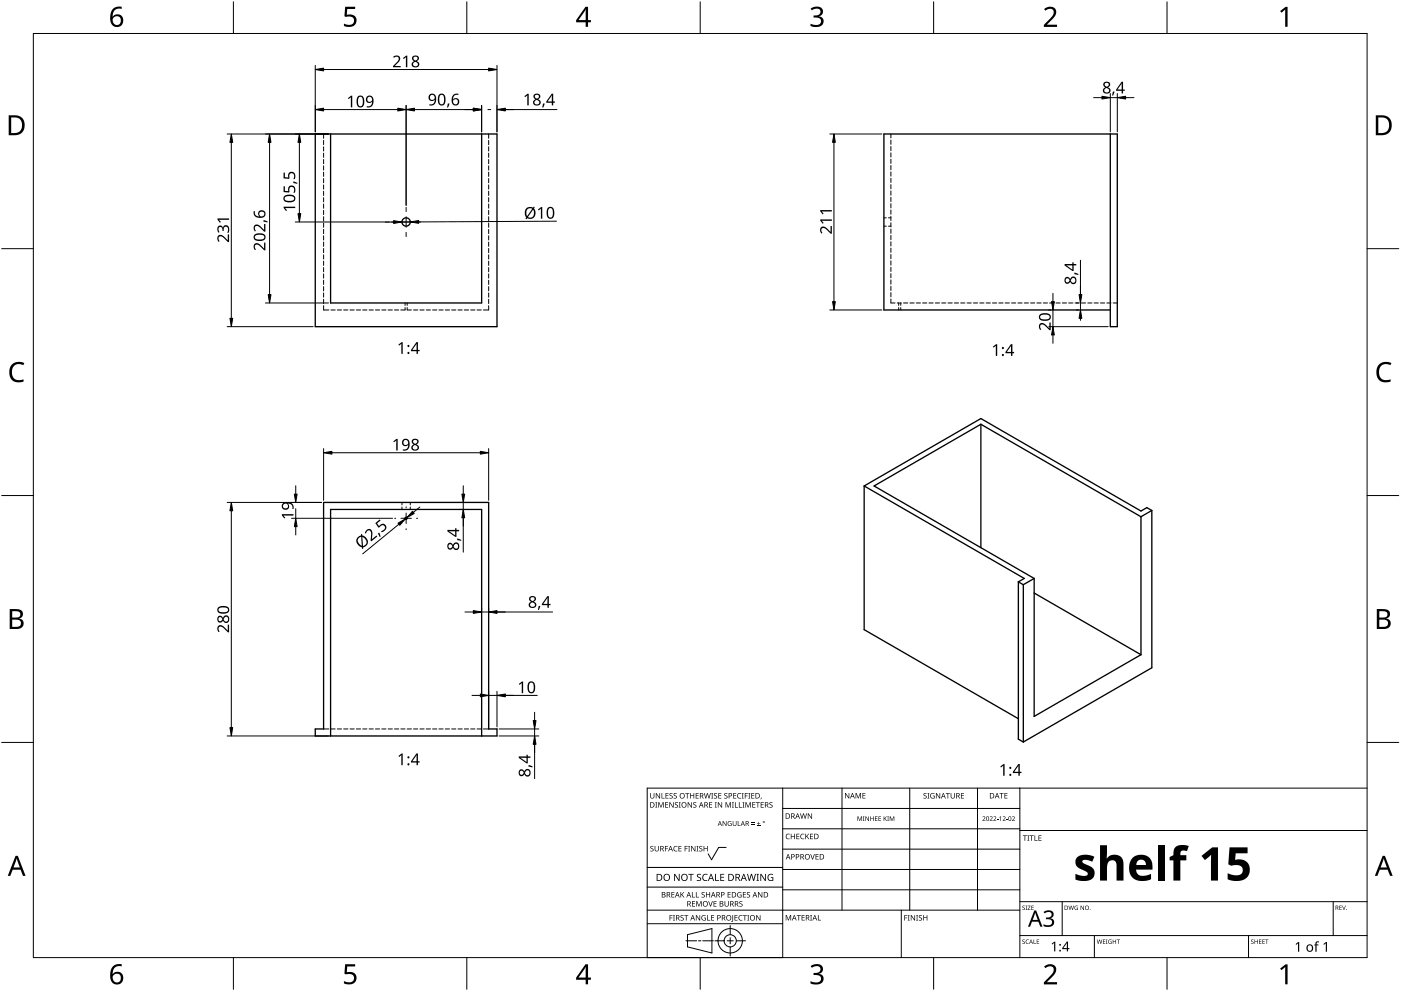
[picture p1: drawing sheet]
<svg xmlns="http://www.w3.org/2000/svg" width="420mm" height="297mm" viewBox="0 0 420 297" stroke-linecap="round" stroke-linejoin="round" font-family="sans-serif">
<g fill="none" stroke="#000" stroke-width=".3">
<path d="M97 40.2v1.3M97 42.1v1.3M97 44v1.3M97 45.9v1.3M97 47.8v1.3M97 49.7v1.3M97 51.6v1.3M97 53.5v1.3M97 55.4v1.3M97 57.3v1.3M97 59.2v1.3M146.5 40.2v1.3"/>
<path d="M146.5 42.1v1.3M146.5 44v1.3M146.5 45.9v1.3M146.5 47.8v1.3M146.5 49.7v1.3M146.5 51.6v1.3M146.5 53.5v1.3M146.5 55.4v1.3M146.5 57.3v1.3M146.5 59.2v1.3M267.2 40.2v1.2M267.2 42v1.3"/>
<path d="M267.2 43.9v1.3M267.2 45.8v1.3M267.2 47.7v1.3M267.2 49.6v1.3M267.2 51.5v1.3M267.2 53.4v1.3M267.2 55.3v1.3M267.2 57.2v1.3M267.2 59.1v1.3M97 61.1v1.3M97 63v1.3M97 65v1.2"/>
<path d="M97 66.9v1.2M97 68.8v1.2M97 70.7v1.2M97 72.6v1.2M97 74.5v1.2M97 76.4v1.3M97 78.3v1.3M146.5 61.1v1.3M146.5 63v1.3M146.5 65v1.2M146.5 66.9v1.2M146.5 68.8v1.2"/>
<path d="M146.5 70.7v1.2M146.5 72.6v1.2M146.5 74.5v1.2M146.5 76.4v1.3M146.5 78.3v1.3M265.1 65.3h.7M265.1 67.8h.7M266.4 65.3h.8M266.4 67.8h.8M267.2 61v1.3M267.2 62.9v1.3M267.2 64.9v1.2"/>
<path d="M267.2 66.8v1.2M267.2 68.7v1.2M267.2 70.6v1.2M267.2 72.5v1.2M267.2 74.4v1.2M267.2 76.3v1.3M267.2 78.2v1.3M97 91.6v1.3h1.6M97 80.2v1.3M97 82.1v1.3M97 84v1.3M97 85.9v1.3"/>
<path d="M97 87.8v1.3M97 89.7v1.3M99.3 92.9h1.2M101.2 92.9h1.2M103.1 92.9h1.2M105 92.9h1.2M106.9 92.9h1.2M108.8 92.9h1.2M110.7 92.9h1.3M112.6 92.9h1.3M114.5 92.9h1.3M116.4 92.9h1.3"/>
<path d="M118.3 92.9h1.3M121.5 92.2v.7h-1.3M121.5 90.8v.7M122.1 92.2v.7h1.3M122.1 90.8v.7M124 92.9h1.3M125.9 92.9h1.3M127.8 92.9h1.3M129.7 92.9h1.3M131.6 92.9h1.3M133.5 92.9h1.3M135.4 92.9h1.3"/>
<path d="M137.4 92.9h1.2M139.3 92.9h1.2M141.2 92.9h1.2M143.1 92.9h1.2M146.5 80.2v1.3M146.5 82.1v1.3M146.5 84v1.3M146.5 85.9v1.3M146.5 87.8v1.3M146.5 89.7v1.3M146.5 91.6v1.3h-1.5M267.2 80.1v1.3"/>
<path d="M267.2 82v1.3M267.2 83.9v1.3M267.2 85.8v1.3M267.2 87.7v1.3M267.2 89.6v1.2h1.2M269.1 90.8h1.2M269.5 90.8v.7M269.5 92.2v.7M270.1 90.8v.7M270.1 92.2v.7M271 90.8h1.2M272.9 90.8h1.2"/>
<path d="M274.8 90.8h1.2M276.7 90.8h1.3M278.6 90.8h1.3M280.5 90.8h1.3M282.4 90.8h1.3M284.3 90.8h1.3M286.2 90.8h1.3M288.1 90.8h1.3M290 90.8h1.3M291.9 90.8h1.3M293.8 90.8h1.3M295.7 90.8h1.3"/>
<path d="M297.6 90.8h1.3M299.5 90.8h1.3M301.4 90.8h1.3M303.4 90.8h1.2M305.3 90.8h1.2M307.2 90.8h1.2M309.1 90.8h1.2M311 90.8h1.2M312.9 90.8h1.2M314.8 90.8h1.3M316.7 90.8h1.3M318.6 90.8h1.3"/>
<path d="M320.5 90.8h1.3M322.4 90.8h1.3M324.3 90.8h1.3M326.2 90.8h1.3M328.1 90.8h1.3M330 90.8h1.3M331.9 90.8h1.3M333.8 90.8h1.3M120.5 150.6v.7M120.5 152v.7M123 150.6v.7M123 152v.7"/>
<path d="M97 218.5h1.6M99.3 218.5h1.2M101.2 218.5h1.2M103.1 218.5h1.2M105 218.5h1.2M106.9 218.5h1.2M108.8 218.5h1.2M110.7 218.5h1.3M112.6 218.5h1.3M114.5 218.5h1.3M116.4 218.5h1.3M118.3 218.5h1.3"/>
<path d="M120.2 218.5h1.3M122.1 218.5h1.3M124 218.5h1.3M125.9 218.5h1.3M127.8 218.5h1.3M129.7 218.5h1.3M131.6 218.5h1.3M133.5 218.5h1.3M135.4 218.5h1.3M137.4 218.5h1.2M139.3 218.5h1.2M141.2 218.5h1.2"/>
<path d="M143.1 218.5h1.2M145 218.5h1.5"/>
</g>
<g fill="none" stroke="#000" stroke-width=".4">
<path d="M94.5 40.2h54.5v57.7h-54.5zM99.1 40.2v50.6h45.3v-50.6M333 40.2v57.7h2.1v-57.7h-70v52.7h67.9M294.2 127.2v37M294.2 127.2l-32.1 18.5 48 27.7M294.2 127.2l48 27.7M97 150.6h49.5v67.9h2.5v2.1h-54.5v-2.1h2.5zM259.2 145.7v43l46.2 26.7M259.2 145.7l48 27.7-1.8 1M259.2 145.7l35-20.2 48 27.7 1.7-1 1.5 .8M342.2 154.9v41.3M345.4 153v47.2l-38.5 22.2"/>
<path d="M345.4 153l-3.2 1.9M305.4 174.4v47.2l1.5 .8M305.4 174.4l1.5 .9M306.9 175.3v47.1M310.1 177.7l32.1 18.5M310.1 173.4v41.3l32.1-18.5M310.1 173.4l-3.2 1.9M99.1 220.6v-67.9h45.3v67.9"/>
<circle cx="121.8" cy="66.5" r="1.25"/>
<circle cx="121.8" cy="155.3" r=".31"/>
</g>
<path d="M10 10h400v277h-400z" fill="none" stroke="#000" stroke-width=".3"/>
<g fill="none" stroke="#000" stroke-width=".3">
<path d="M70 .5v9.5M140 .5v9.5M210 .5v9.5M280 .5v9.5M350 .5v9.5M.5 74.5h9.5M410 74.5h9.5M.5 148.5h9.5M410 148.5h9.5M.5 222.5h9.5M410 222.5h9.5M70 287v9.5"/>
<path d="M140 287v9.5M210 287v9.5M280 287v9.5M350 287v9.5"/>
</g>
<g fill="#000">
<path d="M103.5 2h3v.7h-2.4l-.1 1.7a1.98 1.98 0 0 1 2.4 .4 1.98 1.98 0 0 1 .2 2.5 2.88 2.88 0 0 1-3.5 .5v-.7a1.93 1.93 0 0 0 3-.6 1.37 1.37 0 0 0-.5-1.4 1.37 1.37 0 0 0-1.4-.1l-.5 .1-.4-.3zM243.1 2.6a2.32 2.32 0 0 1 3.7 .5 1.47 1.47 0 0 1-1.2 1.8 1.59 1.59 0 0 1 1.4 1.8 1.59 1.59 0 0 1-1.8 1.4l-2.1-.3v-.7a2.12 2.12 0 0 0 3.1-.5 1.21 1.21 0 0 0-1.6-1.3h-.6v-.7a1.53 1.53 0 0 0 2.1-1.1 1.49 1.49 0 0 0-2.6-.4zM313.1 2.7a2.03 2.03 0 0 1 2.1-.8 2.03 2.03 0 0 1 1.6 1.7 3.9 3.9 0 0 1-1.6 2.5l-1.2 1.3h3v.7h-3.9v-.6l1.5-1.6a2.56 2.56 0 0 0 1.3-2.9 1.62 1.62 0 0 0-2.4 .2zM383.9 3.3l1.6-1.2h.6v5.9h-.7l.1-5.2-1.2 1zM3.5 109.3a3.3 3.3 0 0 1 3.8-.5l-.3 .7a2.26 2.26 0 0 0-2.6 0 2.26 2.26 0 0 0-.8 2.6 2.12 2.12 0 0 0 3.1 1.7l.4-.1v.7a2.98 2.98 0 0 1-3.4-.4 2.98 2.98 0 0 1-.8-3.3zM413.5 109.3a3.3 3.3 0 0 1 3.8-.5l-.3 .7a2.26 2.26 0 0 0-2.7 0 2.26 2.26 0 0 0-.7 2.6 2.12 2.12 0 0 0 3.1 1.7l.4-.1v.7a2.98 2.98 0 0 1-3.4-.4 2.98 2.98 0 0 1-.8-3.3zM103.5 289h3v.7h-2.4l-.1 1.7a1.98 1.98 0 0 1 2.4 .4 1.98 1.98 0 0 1 .2 2.5 2.88 2.88 0 0 1-3.5 .4v-.6a1.93 1.93 0 0 0 3-.7 1.37 1.37 0 0 0-.5-1.3 1.37 1.37 0 0 0-1.4-.1l-.5 .1-.4-.3zM243.1 289.6a2.32 2.32 0 0 1 3.7 .5 1.47 1.47 0 0 1-1.2 1.8 1.59 1.59 0 0 1 1.4 1.8 1.59 1.59 0 0 1-1.8 1.4l-2.1-.3v-.7a2.12 2.12 0 0 0 3.1-.5 1.21 1.21 0 0 0-1.6-1.4h-.6v-.6a1.53 1.53 0 0 0 2.1-1.1 1.49 1.49 0 0 0-2.6-.4zM313.1 289.7a2.03 2.03 0 0 1 2.1-.8 2.03 2.03 0 0 1 1.6 1.7 3.9 3.9 0 0 1-1.6 2.5l-1.2 1.3h3v.7h-3.9v-.7l1.5-1.5a2.56 2.56 0 0 0 1.3-2.9 1.62 1.62 0 0 0-2.4 .2zM383.9 290.3l1.6-1.2h.6v5.9h-.7l.1-5.2-1.2 1z"/>
<path d="M33.9 2.6a2.88 2.88 0 0 1 2.6-.6v.7a2.02 2.02 0 0 0-2.7 2.3 1.83 1.83 0 0 1 2.6-.3 1.83 1.83 0 0 1 .3 2.6 2.07 2.07 0 0 1-2.6 .6 2.07 2.07 0 0 1-1.1-2.4 4 4 0 0 1 .9-2.9zM33.7 6.2a1.3 1.3 0 0 0 2.6 0 1.3 1.3 0 0 0-2.6 0z"/>
<path d="M175.6 2h.8v4h.8v.7h-.8v1.3h-.8v-1.3h-2.8v-.6zM175.6 2.8l-2.1 3.2h2.1z"/>
<path d="M2.6 34.6h1.8a2.99 2.99 0 0 1 3 3 2.99 2.99 0 0 1-3.1 2.9h-1.7zM3.4 35.2v4.7h.8a2.35 2.35 0 0 0 2.4-2.1 2.35 2.35 0 0 0-2-2.6z"/>
<path d="M412.6 34.6h1.8a2.99 2.99 0 0 1 3 3 2.99 2.99 0 0 1-3.1 2.9h-1.7zM413.3 35.2v4.7h.9a2.35 2.35 0 0 0 2.4-2.1 2.35 2.35 0 0 0-2-2.6z"/>
<path d="M2.9 182.6h1.7a1.68 1.68 0 0 1 2.3 1.7 1.37 1.37 0 0 1-1.2 1.1 1.61 1.61 0 0 1 1.4 2 1.61 1.61 0 0 1-2.1 1.1h-2.1zM3.7 185.7v2.2h1.2a1.13 1.13 0 0 0 1.4-1.1 1.13 1.13 0 0 0-1.5-1.1zM3.7 183.2v1.9h1.1a1.02 1.02 0 0 0 1.3-1 1.02 1.02 0 0 0-1.4-.9z"/>
<path d="M412.9 182.6h1.7a1.68 1.68 0 0 1 2.3 1.7 1.37 1.37 0 0 1-1.2 1.1 1.61 1.61 0 0 1 1.3 2 1.61 1.61 0 0 1-2 1.1h-2.1zM413.7 185.7v2.2h1.2a1.13 1.13 0 0 0 1.4-1.1 1.13 1.13 0 0 0-1.5-1.1zM413.7 183.2v1.9h1.1a1.02 1.02 0 0 0 1.3-1 1.02 1.02 0 0 0-1.5-.9z"/>
<path d="M4.7 256.5h.6l2.4 6h-.8l-.7-1.8h-2.4l-.7 1.8h-.8zM5 257.3l-.9 2.7h1.8z"/>
<path d="M414.7 256.5h.6l2.4 6h-.8l-.7-1.8h-2.4l-.7 1.8h-.8zM415 257.3l-1 2.7h1.9z"/>
<path d="M33.9 289.6a2.88 2.88 0 0 1 2.6-.6v.7a2.02 2.02 0 0 0-2.7 2.3 1.83 1.83 0 0 1 2.6-.3 1.83 1.83 0 0 1 .3 2.6 2.07 2.07 0 0 1-2.6 .6 2.07 2.07 0 0 1-1.1-2.4 4 4 0 0 1 .9-2.9zM33.7 293.2a1.3 1.3 0 0 0 2.6 0 1.3 1.3 0 0 0-2.6 0z"/>
<path d="M175.6 289h.8v4h.8v.7h-.8v1.3h-.8v-1.3h-2.8v-.6zM175.6 289.8l-2.1 3.2h2.1z"/>
</g>
<g fill="none" stroke="#000" stroke-width=".3">
<path d="M234.7 236.2v50.8h-40.6v-50.8h215.9M252.5 236.2v36.6M272.8 236.2v36.6M293.2 236.2v36.6M305.9 236.2v50.8M217.8 254h-2.3l-2.1 3.7-1-1.8M234.7 242.3h71.2M234.7 248.4h71.2M234.7 254.5h71.2M305.9 248.9h104.1M194.1 276.9h40.6M194.1 272.8h111.8"/>
<path d="M194.1 265.9h40.6M194.1 260h40.6M219 277.4v2.8M234.7 260.6h71.2M234.7 266.7h71.2M270.3 272.8v14.2M305.9 270.3h104.1M318.6 270.3v10.1M399.8 270.3v10.1M205.7 282h3.2M206.2 280.2l7.3-1.9v7.3l-7.3-1.8zM209.5 282h.7"/>
<path d="M210.8 282h3.2M214.4 282h2.8M218.1 282h1.8M219 281.1v1.8M219 283.8v2.8M220.8 282h2.8M305.9 280.4h104.1M328.2 280.4v6.6M374.4 280.4v6.6"/>
<circle cx="219" cy="282" r="1.83"/>
<circle cx="219" cy="282" r="3.7"/>
</g>
<g fill="#000">
<path d="M195 237.7h.2v1.1a.42 .42 0 0 0 .4 .4 .42 .42 0 0 0 .4-.4v-1.1h.2v1.1a.62 .62 0 0 1-.6 .6 .62 .62 0 0 1-.6-.6zM196.7 237.7h.2l.9 1.4v-1.4h.2v1.6h-.3l-.8-1.3v1.3h-.2zM198.4 237.7h.2v1.5h.7v.1h-.9zM199.6 237.7h.9v.2h-.7v.5h.6v.2h-.6v.6h.7v.1h-.9zM200.8 237.9l.6-.2 .3 .1v.2a.38 .38 0 0 0-.5-.2 .38 .38 0 0 0-.2 .5 .38 .38 0 0 0 .5 .2 .53 .53 0 0 1 .1 .8 .53 .53 0 0 1-.8 0v-.2a.41 .41 0 0 0 .6 .1 .41 .41 0 0 0 .1-.5 .41 .41 0 0 0-.5-.2zM202.1 237.9l.5-.2 .4 .1-.1 .2a.38 .38 0 0 0-.5-.2 .38 .38 0 0 0-.2 .5 .38 .38 0 0 0 .5 .2 .53 .53 0 0 1 .2 .8 .53 .53 0 0 1-.8 0v-.2a.41 .41 0 0 0 .5 .1 .41 .41 0 0 0 .2-.5 .41 .41 0 0 0-.6-.2zM205.5 237.7h1.2v.2h-.5v1.4h-.2v-1.4h-.5zM207 237.7h.2v.7h.8v-.7h.2v1.6h-.2v-.7h-.8v.7h-.2zM208.6 237.7h.9v.2h-.7v.5h.7v.2h-.7v.6h.7v.1h-.9zM211.1 237.7h.2l.4 1.4 .3-1.4h.2l.4 1.4 .4-1.4h.2l-.5 1.6h-.2l-.4-1.3-.3 1.3h-.3zM213.3 237.7h.6l-.2 .2v1.3l.2 .1h-.6l.2-.1v-1.3zM214.2 237.9l.5-.2 .4 .1-.1 .2a.38 .38 0 0 0-.5-.2 .38 .38 0 0 0-.2 .5 .38 .38 0 0 0 .5 .2 .53 .53 0 0 1 .2 .8 .53 .53 0 0 1-.8 0v-.2a.41 .41 0 0 0 .5 .1 .41 .41 0 0 0 .2-.5 .41 .41 0 0 0-.6-.2z"/>
<path d="M215.4 237.7h.9v.2h-.7v.5h.7v.2h-.7v.6h.7v.1h-.9zM217.3 237.9l.5-.2 .4 .1-.1 .2a.38 .38 0 0 0-.5-.2 .38 .38 0 0 0-.2 .5 .38 .38 0 0 0 .5 .2 .53 .53 0 0 1 .2 .8 .53 .53 0 0 1-.8 0v-.2a.41 .41 0 0 0 .5 .1 .41 .41 0 0 0 .2-.5 .41 .41 0 0 0-.6-.2zM219.9 237.7h.9v.2h-.7v.5h.7v.2h-.7v.6h.7v.1h-.9zM221.3 237.9l.6-.2 .4 .1-.1 .2a.65 .65 0 0 0-.9 .6 .65 .65 0 0 0 .9 .5 .77 .77 0 0 1-1.1-.1 .77 .77 0 0 1 .2-1.1zM222.5 237.7h.5l-.1 .2v1.3l.1 .1h-.5l.2-.1v-1.3zM223.4 237.7h.9v.2h-.7v.6h.6v.2h-.6v.6h-.2zM224.4 237.7h.6l-.2 .2v1.3l.2 .1h-.6l.2-.1v-1.3zM225.3 237.7h.9v.2h-.7v.5h.7v.2h-.7v.6h.7v.1h-.9zM228.2 239.1h.2l-.3 .5zM253.4 237.7h.3l.8 1.3v-1.3h.2v1.6h-.2l-.9-1.3v1.3h-.2zM256.6 237.7h.3l.5 1.3 .5-1.3h.3v1.6h-.2v-1.4l-.7 1.4-.5-1.4v1.4h-.2zM258.6 237.7h1v.2h-.7v.5h.6v.2h-.6v.5h.7v.2h-1z"/>
<path d="M277 237.9l.6-.2 .3 .1-.1 .2a.38 .38 0 0 0-.5-.2 .38 .38 0 0 0-.1 .5 .38 .38 0 0 0 .5 .2 .53 .53 0 0 1 .1 .8 .53 .53 0 0 1-.8 0v-.2a.41 .41 0 0 0 .6 .1 .41 .41 0 0 0 .1-.5 .41 .41 0 0 0-.5-.2zM278.1 237.7h.6l-.2 .2v1.3l.2 .1h-.6l.2-.1v-1.3zM279.2 237.9l.7-.2 .4 .1-.1 .2a.67 .67 0 0 0-1 .5 .67 .67 0 0 0 .9 .6v-.4h-.4v-.2h.6v.8a.88 .88 0 0 1-1.2-.2 .88 .88 0 0 1 .1-1.2zM280.7 237.7h.2l.9 1.4v-1.4h.2v1.6h-.3l-.8-1.3v1.3h-.2zM283.7 237.7h1.2v.2h-.5v1.4h-.2v-1.4h-.5zM285.1 237.7h.2v1.1a.42 .42 0 0 0 .4 .4 .42 .42 0 0 0 .4-.4v-1.1h.2v1.1a.62 .62 0 0 1-.6 .6 .62 .62 0 0 1-.6-.6zM288.2 237.7h.9v.2h-.7v.5h.7v.2h-.7v.6h.7v.1h-.9zM299.8 237.7h1.2v.2h-.5v1.4h-.2v-1.4h-.5zM301.2 237.7h.9v.2h-.7v.5h.7v.2h-.7v.5h.7v.2h-.9zM195.1 253.7l.6-.2 .3 .1-.1 .2a.38 .38 0 0 0-.5-.1 .38 .38 0 0 0-.1 .5 .38 .38 0 0 0 .4 .2 .53 .53 0 0 1 .2 .7 .53 .53 0 0 1-.8 .1v-.2a.41 .41 0 0 0 .6 .1 .41 .41 0 0 0 .1-.6 .41 .41 0 0 0-.6-.2zM196.5 240.4h.6l-.2 .2v1.3l.2 .2h-.6l.2-.2v-1.3zM196.3 253.6h.2v1a.42 .42 0 0 0 .5 .4 .42 .42 0 0 0 .4-.4v-1h.2v1a.62 .62 0 0 1-.6 .6 .62 .62 0 0 1-.7-.6z"/>
<path d="M197.4 240.4h.3l.5 1.4 .5-1.4h.3v1.7h-.2v-1.5l-.7 1.5-.5-1.5v1.5h-.2zM199.4 253.6h.9v.1h-.7v.6h.7v.2h-.7v.7h-.2zM199.5 240.4h.9v.2h-.7v.5h.6v.2h-.6v.6h.7v.2h-.9zM200.7 240.4h.3l.8 1.4v-1.4h.2v1.7h-.2l-.9-1.4v1.4h-.2zM202.2 253.8l.5-.3 .5 .1-.1 .2a.65 .65 0 0 0-.9 .6 .65 .65 0 0 0 .9 .6 .77 .77 0 0 1-1.1-.1 .77 .77 0 0 1 .2-1.1zM202.5 240.6l.5-.2 .3 .1v.2a.38 .38 0 0 0-.5-.2 .38 .38 0 0 0-.2 .5 .38 .38 0 0 0 .5 .2 .53 .53 0 0 1 .1 .8 .53 .53 0 0 1-.8 0l.1-.1a.41 .41 0 0 0 .5 0 .41 .41 0 0 0 .1-.5 .41 .41 0 0 0-.5-.2zM203.6 240.4h.6l-.2 .2v1.3l.2 .2h-.6l.2-.2v-1.3zM203.5 253.6h.9v.1h-.7v.6h.6v.1h-.6v.6h.7v.2h-.9zM205.3 253.6h.9v.1h-.7v.6h.7v.2h-.7v.7h-.2zM206.4 253.6h.6l-.2 .1v1.3l.2 .2h-.6l.2-.2v-1.3zM206.2 240.4h.3l.8 1.4v-1.4h.2v1.7h-.2l-.9-1.4v1.4h-.2zM207.3 253.6h.2l.9 1.3v-1.3h.2v1.6h-.3l-.8-1.4v1.4h-.2z"/>
<path d="M208 240.6l.5-.2 .3 .1v.2a.38 .38 0 0 0-.5-.2 .38 .38 0 0 0-.2 .5 .38 .38 0 0 0 .5 .2 .53 .53 0 0 1 .2 .8 .53 .53 0 0 1-.9 0l.1-.1a.41 .41 0 0 0 .5 0 .41 .41 0 0 0 .1-.5 .41 .41 0 0 0-.5-.2zM208.9 253.6h.6l-.2 .1v1.3l.2 .2h-.6l.2-.2v-1.3zM209.8 253.7l.5-.2 .3 .1v.2a.38 .38 0 0 0-.5-.1 .38 .38 0 0 0-.2 .5 .38 .38 0 0 0 .5 .2 .53 .53 0 0 1 .2 .7 .53 .53 0 0 1-.9 .1l.1-.2a.41 .41 0 0 0 .5 .1 .41 .41 0 0 0 .1-.6 .41 .41 0 0 0-.5-.2zM211 253.6h.2v.7h.8v-.7h.2v1.6h-.2v-.8h-.8v.8h-.2zM212.7 240.4h.9v.2h-.7v.5h.6v.2h-.6v.6h.7v.2h-.9zM214.4 240.4h.6l-.2 .2v1.3l.2 .2h-.6l.2-.2v-1.3zM215.3 240.4h.2l.9 1.4v-1.4h.2v1.7h-.3l-.8-1.4v1.4h-.2zM216.7 246.1h.2l.8 1.2v-1.2h.2v1.5h-.2l-.8-1.2v1.2h-.2zM217.6 240.4h.3l.5 1.4 .5-1.4h.3v1.7h-.2v-1.5l-.7 1.5-.5-1.5v1.5h-.2zM218.4 246.3l.6-.2 .4 .1-.2 .1a.6 .6 0 0 0-.8 .5 .6 .6 0 0 0 .8 .6v-.4l-.3-.2h.5v.7a.8 .8 0 0 1-1-.2 .8 .8 0 0 1 0-1zM219.5 240.4h.6l-.2 .2v1.3l.2 .2h-.6l.2-.2v-1.3zM220.4 240.4h.2v1.5h.7v.2h-.9z"/>
<path d="M219.7 246.1h.2v.9a.38 .38 0 0 0 .4 .4 .38 .38 0 0 0 .4-.4v-.9h.2v.9a.56 .56 0 0 1-.6 .6 .56 .56 0 0 1-.6-.6zM221.3 246.1h.1v1.3h.7v.2h-.8zM221.6 240.4h.2v1.5h.7v.2h-.9zM222.7 240.4h.5l-.1 .2v1.3l.1 .2h-.5l.1-.2v-1.3zM223.6 240.4h.3l.5 1.4 .5-1.4h.3v1.7h-.2v-1.5l-.7 1.5-.6-1.5v1.5h-.1zM225.3 247l1 .1zM225.3 246.6l1 .1zM225.6 240.4h.9v.2h-.7v.5h.7v.2h-.7v.6h.7v.2h-.9zM227 247.4l1 .2zM226.7 240.4h1.2v.2h-.5v1.5h-.2v-1.5h-.5zM227.4 246.3l.2 .5h.4l-.4 .1v.4l-.2-.4h-.4l.4-.1zM228.1 240.4h.9v.2h-.7v.5h.7v.2h-.7v.6h.7v.2h-.9z"/>
<path d="M230.8 240.6l.6-.2 .3 .1-.1 .2a.38 .38 0 0 0-.5-.2 .38 .38 0 0 0-.1 .5 .38 .38 0 0 0 .4 .2 .53 .53 0 0 1 .2 .8 .53 .53 0 0 1-.8 0v-.1a.41 .41 0 0 0 .6 0 .41 .41 0 0 0 .1-.5 .41 .41 0 0 0-.6-.2zM235.8 250.1l.6-.2 .5 .1-.1 .2a.65 .65 0 0 0-1 .5 .65 .65 0 0 0 1 .6 .77 .77 0 0 1-1.1-.1 .77 .77 0 0 1 .1-1.1zM237.2 249.9h.2v.7h.8v-.7h.2v1.6h-.2v-.7h-.8v.7h-.2zM238.8 249.9h.9v.2h-.7v.5h.7v.2h-.7v.5h.7v.2h-.9zM240.2 250.1l.6-.2 .4 .1v.2a.65 .65 0 0 0-1 .5 .65 .65 0 0 0 1 .6 .77 .77 0 0 1-1.1-.1 .77 .77 0 0 1 .1-1.1zM240 243.8h.2l.3 1.4 .4-1.4h.2l.4 1.4 .3-1.4h.2l-.4 1.6h-.2l-.4-1.4-.4 1.4h-.2zM241.5 249.9h.2v.8l.7-.8h.3l-.7 .7 .7 .9h-.2l-.6-.7-.2 .7h-.2zM243 256h.2l.5 1.4 .4-1.4h.3l-.6 1.6h-.2zM242.3 243.8h.2l.9 1.3-.1-1.3h.2v1.6h-.2l-.9-1.3v1.3h-.1zM242.9 249.9h.9v.2h-.7v.5h.7v.2h-.7v.5h.7v.2h-.9zM244.6 256h.9v.2h-.7v.5h.6v.2h-.6v.5h.7v.2h-.9zM257.2 244.7h.2l.4 1.1 .5-1.1h.2v1.4h-.1v-1.2l-.6 1.2-.5-1.2v1.2h-.1z"/>
<path d="M258.8 244.7h.5l-.2 .1 .2 1.3h-.5l.1-.2zM259.5 244.7h.2l.8 1.1v-1.1h.1v1.4h-.2l-.7-1.2v1.2h-.2zM261 244.7h.2v.6h.7v-.6h.1v1.4h-.1v-.7h-.7v.7h-.2zM262.4 244.7h.8l-.6 .1v.5h.5l-.5 .1v.5l.6 .2h-.8zM263.5 244.7h.7l-.6 .1v.5h.6l-.6 .1v.5l.6 .2h-.7zM265 244.7h.2v.7l.8-.7-.6 .6 .6 .8-.7-.7-.1 .7h-.2zM266.1 244.7h.5l-.2 .1 .2 1.3h-.5l.1-.2zM266.8 244.7h.3l.4 1.1 .4-1.1h.3v1.4h-.2v-1.2l-.6 1.2-.4-1.2v1.2h-.2zM294.7 244.8a.49 .49 0 0 1 .7 .1 .49 .49 0 0 1-.3 .7l-.3 .3 .7 .2h-.9l.4-.5a.37 .37 0 0 0 .4-.6 .37 .37 0 0 0-.7-.1zM296.8 244.8a.49 .49 0 0 1 .8 .1 .49 .49 0 0 1-.3 .7l-.3 .3 .7 .2h-.9l.4-.5a.37 .37 0 0 0 .3-.6 .37 .37 0 0 0-.6-.1zM297.9 244.8a.49 .49 0 0 1 .8 .1 .49 .49 0 0 1-.3 .7l-.3 .3 .7 .2h-.9l.4-.5a.37 .37 0 0 0 .3-.6 .37 .37 0 0 0-.6-.1zM299 245.5l.4 .1z"/>
<path d="M299.7 245l.5-.3v1.4h-.2v-1.2zM300.7 244.8a.49 .49 0 0 1 .8 .1 .49 .49 0 0 1-.3 .7l-.3 .3 .7 .2h-.9l.4-.5a.37 .37 0 0 0 .3-.6 .37 .37 0 0 0-.6-.1zM301.8 245.5l.4 .1zM303.5 244.8a.49 .49 0 0 1 .8 .1 .49 .49 0 0 1-.3 .7l-.3 .3 .7 .2h-.9l.3-.5a.37 .37 0 0 0 .4-.6 .37 .37 0 0 0-.6-.1zM306.8 250.4h1.2v.2h-.5v1.4h-.2v-1.4h-.5zM308.1 250.4h.6l-.2 .2v1.3l.2 .1h-.6l.2-.1v-1.3zM308.8 250.4h1.2v.2h-.5v1.4h-.2v-1.4h-.5zM310.2 250.4h.3v1.4h.7v.2h-1zM311.4 250.4h.9v.2h-.7v.5h.7v.2h-.7v.5h.7v.2h-.9zM200.8 274.3h.9v.2h-.7v.5h.7v.2h-.7v.7h-.2zM201.4 267.4h.9v.2h-.7v.5h.6v.1h-.6v.6h.7v.2h-.9zM201.8 274.3h.6l-.2 .2v1.3l.2 .1h-.6l.2-.1v-1.3z"/>
<path d="M202.2 261.9h.3l1.1 1.8v-1.8h.2v2.1h-.3l-1.1-1.7v1.7h-.2zM204.1 274.4l.6-.1 .3 .1v.1a.38 .38 0 0 0-.5-.1 .38 .38 0 0 0-.2 .5 .38 .38 0 0 0 .5 .2 .53 .53 0 0 1 .1 .8 .53 .53 0 0 1-.8 0l.1-.2a.41 .41 0 0 0 .5 .1 .41 .41 0 0 0 .1-.6 .41 .41 0 0 0-.5-.1zM204.1 267.4h.2v.8l.7-.8h.2l-.6 .7 .7 .9h-.3l-.6-.8-.1 .8h-.2zM205.2 274.3h1.2v.2h-.5v1.4h-.2v-1.4h-.5zM206.4 261.9h1.6v.3h-.6v1.8h-.3v-1.8h-.7zM207.5 267.4h.2v1.4h.7v.2h-.9zM207.5 270.1h.9v.2h-.7v.5h.7v.2h-.7v.6h.7v.1h-.9zM208.7 267.4h.2v1.4h.7v.2h-.9zM208.8 270.1h.3l.5 1.3 .5-1.3h.3v1.6h-.2v-1.4l-.7 1.4-.5-1.4v1.4h-.2zM208.7 274.3h.2l.9 1.3v-1.3h.2v1.6h-.3l-.8-1.3v1.3h-.2zM209.1 262.1l.4-.2 .7 .1-.2 .2a.44 .44 0 0 0-.7 .2 .44 .44 0 0 0 .5 .5 .66 .66 0 0 1 .4 1 .66 .66 0 0 1-1 .1h-.2v-.3l.3 .1a.47 .47 0 0 0 .7-.3 .47 .47 0 0 0-.6-.5l-.4-.3zM210.6 274.5l.7-.2 .4 .1-.1 .1a.67 .67 0 0 0-1 .5 .67 .67 0 0 0 .9 .7v-.5h-.4v-.1h.6v.8a.88 .88 0 0 1-1.2-.2 .88 .88 0 0 1 .1-1.2z"/>
<path d="M210.5 267.5l.5-.1 .4 .1-.1 .1a.38 .38 0 0 0-.5-.1 .38 .38 0 0 0-.2 .5 .38 .38 0 0 0 .5 .2 .53 .53 0 0 1 .2 .8 .53 .53 0 0 1-.8 0v-.2a.41 .41 0 0 0 .5 .1 .41 .41 0 0 0 .1-.6 .41 .41 0 0 0-.5-.1zM210.9 262.2l.7-.3 .6 .1-.1 .3a.84 .84 0 0 0-1.2 .7 .84 .84 0 0 0 1.2 .8v.2a1.1 1.1 0 0 1-1.4-.4 1.1 1.1 0 0 1 .2-1.4zM212.1 274.3h.2v1.4h.7v.2h-.9zM212.4 270.1h.2l.5 1.4 .5-1.4h.2l-.6 1.6h-.2zM211.7 267.4h.2v.7h.9v-.7h.2v1.6h-.2v-.8h-.9v.8h-.2zM213.3 274.3h.9v.2h-.7v.5h.6v.2h-.6v.5h.7v.2h-.9zM214.5 261.9h.2v1.9h1v.2h-1.2zM214 270.1h.9v.2h-.7v.5h.7v.2h-.7v.6h.7v.1h-.9zM216 261.9h1.2v.3h-.9v.6h.8v.3h-.8v.7h.9v.2h-1.2zM217.3 270.1h.2v1.1a.42 .42 0 0 0 .4 .4 .42 .42 0 0 0 .4-.4v-1.1h.2v1.1a.62 .62 0 0 1-.6 .6 .62 .62 0 0 1-.6-.6zM218.2 267.4h.9v.2h-.7v.5h.7v.1h-.7v.6h.7v.2h-.9zM219.6 274.3h.3l-.1 1.7-.5 .3v-.2l.3-.1z"/>
<path d="M220.3 274.3h.9v.2h-.7v.5h.6v.2h-.6v.5h.7v.2h-.9zM221.3 267.6l.7-.2 .4 .1-.1 .1a.67 .67 0 0 0-1 .5 .67 .67 0 0 0 .9 .7v-.5h-.4v-.2h.6v.8a.88 .88 0 0 1-1.2-.1 .88 .88 0 0 1 .1-1.2zM221.7 274.5l.5-.2 .5 .1-.1 .1a.65 .65 0 0 0-.9 .6 .65 .65 0 0 0 .9 .6 .77 .77 0 0 1-1.1-.1 .77 .77 0 0 1 .2-1.1zM221.8 270.3l.5-.2 .4 .1-.1 .2a.38 .38 0 0 0-.5-.2 .38 .38 0 0 0-.2 .5 .38 .38 0 0 0 .5 .2 .53 .53 0 0 1 .2 .8 .53 .53 0 0 1-.8 0v-.2a.41 .41 0 0 0 .5 .1 .41 .41 0 0 0 .2-.5 .41 .41 0 0 0-.6-.2zM222.8 274.3h1.2v.2h-.5v1.4h-.2v-1.4h-.5zM222.8 267.4h.9v.2h-.7v.5h.7v.1h-.7v.6h.7v.2h-.9zM224.1 274.3h.6l-.2 .2v1.3l.2 .1h-.6l.2-.1v-1.3zM224 267.5l.6-.1 .3 .1v.1a.38 .38 0 0 0-.5-.1 .38 .38 0 0 0-.2 .5 .38 .38 0 0 0 .5 .2 .53 .53 0 0 1 .1 .8 .53 .53 0 0 1-.8 0l.1-.2a.41 .41 0 0 0 .5 .1 .41 .41 0 0 0 .1-.6 .41 .41 0 0 0-.5-.1zM224 261.9h.3l.4 1.8 .5-1.8h.3l.5 1.8 .4-1.8h.3l-.6 2.1h-.2l-.5-1.8-.5 1.8h-.3zM226.9 261.9h.7l-.2 .3v1.6l.2 .2h-.7l.2-.2v-1.6zM226.8 274.3h.2l.9 1.3v-1.3h.2v1.6h-.3l-.8-1.3v1.3h-.2zM227.3 267.4h.3l.8 1.3v-1.3h.2v1.6h-.2l-.9-1.3v1.3h-.2z"/>
<path d="M228 261.9h.3l1.2 1.8-.1-1.8h.3v2.1h-.3l-1.1-1.7v1.7h-.3zM230.5 262.2l.9-.3 .5 .1-.1 .3a.87 .87 0 0 0-1.4 .6 .87 .87 0 0 0 1.2 .9v-.6h-.4v-.3h.7v1.1a1.15 1.15 0 0 1-1.5-.3 1.15 1.15 0 0 1 .1-1.5zM235.6 274.3h.3l.5 1.3 .6-1.3h.3v1.6h-.2v-1.4l-.7 1.4-.6-1.4v1.4h-.2zM238.9 274.3h1.3v.2h-.5v1.4h-.2v-1.4h-.6zM240.4 274.3h.9v.2h-.7v.5h.7v.1h-.7v.6h.7v.2h-.9zM242.9 274.3h.6l-.2 .1v1.3l.2 .2h-.6l.2-.2v-1.3zM245.3 274.3h.2v1.4h.7v.2h-.9zM271.2 274.3h.9v.2h-.7v.5h.7v.2h-.7v.7h-.2zM272.2 274.3h.6l-.2 .2v1.3l.2 .1h-.6l.2-.1v-1.3zM273.1 274.3h.3l.8 1.3v-1.3h.2v1.6h-.2l-.9-1.3v1.3h-.2zM274.7 274.3h.6l-.2 .2v1.3l.2 .1h-.6l.2-.1v-1.3zM275.6 274.4l.6-.1 .3 .1v.1a.38 .38 0 0 0-.5-.1 .38 .38 0 0 0-.2 .5 .38 .38 0 0 0 .5 .2 .53 .53 0 0 1 .1 .8 .53 .53 0 0 1-.8 0v-.2a.41 .41 0 0 0 .6 .1 .41 .41 0 0 0 .1-.6 .41 .41 0 0 0-.5-.1z"/>
<path d="M276.9 274.3h.2v.7h.8v-.7h.2v1.6h-.2v-.7h-.8v.7h-.2zM306.7 271.6l.4-.2 .2 .2a.32 .32 0 0 0-.4 0 .32 .32 0 0 0-.1 .4 .32 .32 0 0 0 .4 .1 .41 .41 0 0 1 0 .7 .41 .41 0 0 1-.6-.2 .31 .31 0 0 0 .4 .1 .31 .31 0 0 0 .1-.5l-.5-.2zM307.6 271.5h.4l-.1 .1 .1 1.2h-.4l.1-.2zM308.2 271.5h.8l-.6 1.1 .7 .2h-.9l.6-1.2zM309.3 271.5h.7l-.5 .1v.4h.5l-.5 .1v.5l.5 .2h-.7zM313 273.4a1.69 1.69 0 0 1 1.8-.6 1.69 1.69 0 0 1 1.2 1.5l-.4 .7-.6 .2a1.31 1.31 0 0 1 1.2 1.5 1.31 1.31 0 0 1-1.5 1.1l-1.8-.2v-.6a1.73 1.73 0 0 0 2.6-.4 .99 .99 0 0 0-1.3-1.1h-.5v-.5a1.13 1.13 0 0 0 1.2-.1 1.13 1.13 0 0 0 .4-1.1 1.42 1.42 0 0 0-2 0zM320.4 271.5h.2l.3 1.1 .3-1.1h.1l.3 1.1 .3-1.1h.2l-.4 1.3h-.1l-.3-1.2-.4 1.2h-.1zM322.4 271.6l.9-.1-.3 .1a.53 .53 0 0 0-.6 .6 .53 .53 0 0 0 .7 .4v-.4l-.3-.1h.5v.6a.71 .71 0 0 1-.9-.1 .71 .71 0 0 1 0-1zM324.1 271.5l.9 1-.1-1h.2v1.3l-.9-1.1-.1 1.1zM401.7 271.4h.7l-.6 .2v.4h.6l-.6 .1v.5l.6 .1h-.7zM402.5 271.4h.2l.4 1.2 .3-1.2h.2l-.5 1.3zM306.7 281.7l.4-.1 .2 .2a.32 .32 0 0 0-.4-.1 .32 .32 0 0 0-.1 .5 .32 .32 0 0 0 .4 .1 .41 .41 0 0 1 0 .6 .41 .41 0 0 1-.6-.2 .31 .31 0 0 0 .4 .2 .31 .31 0 0 0 .1-.5l-.5-.3z"/>
<path d="M307.8 281.8l.4-.2 .4 .1-.1 .1a.52 .52 0 0 0-.7 .5 .52 .52 0 0 0 .7 .4 .61 .61 0 0 1-.9 0 .61 .61 0 0 1 .2-.9zM310 281.6h.1v1.2l.6 .1h-.7zM310.9 281.6h.7l-.5 .2v.4h.5l-.5 .1v.5l.5 .1h-.7zM315.4 282.9l1.1-.6v2.9h-.4v-2.6l-.5 .5zM328.9 281.6h.2l.3 1.1 .3-1.1h.1l.3 1.1 .3-1.1h.2l-.4 1.3h-.1l-.4-1.1-.3 1.1h-.1zM330.8 281.6h.7l-.6 .2v.4h.6l-.6 .1v.5l.6 .1h-.7zM331.7 281.6h.4l-.1 .1 .1 1.2h-.4l.1-.1zM332.5 281.8l.9-.1-.2 .1a.53 .53 0 0 0-.7 .5 .53 .53 0 0 0 .7 .5v-.4l-.2-.2h.4v.7a.71 .71 0 0 1-.9-.2 .71 .71 0 0 1 0-.9zM333.7 281.6h.2v.6h.6v-.6h.2v1.3h-.2v-.6h-.6v.6h-.2zM334.9 281.6h1l-.4 .2v1.1h-.2v-1.1zM375.2 281.7l.5-.1 .2 .2a.32 .32 0 0 0-.4-.1 .32 .32 0 0 0-.1 .5 .32 .32 0 0 0 .4 .1 .41 .41 0 0 1 0 .6 .41 .41 0 0 1-.6-.2 .31 .31 0 0 0 .4 .2 .31 .31 0 0 0 .1-.5l-.5-.3zM376.2 281.6h.2v.6h.7v-.6h.1v1.3h-.1v-.6h-.7v.6h-.2z"/>
<path d="M377.6 281.6h.7l-.6 .2v.4h.6l-.6 .1v.5l.6 .1h-.7zM378.6 281.6h.7l-.5 .2v.4h.5l-.5 .1v.5l.5 .1h-.7zM379.4 281.6h1l-.4 .2v1.1h-.2v-1.1zM388.5 283l1.1-.6v2.9h-.3v-2.6l-.6 .5zM394.7 282.3l.9-.1-.1 .3h-.5l-.1 .2-.1 .4h.6v.3h-.6v1.9h-.3v-1.9h-.4l.4-.3zM396.9 283l1.1-.6v2.9h-.4v-2.6l-.5 .5z"/>
<path d="M203.7 238.5a.81 .81 0 0 1 1.6 0 .81 .81 0 0 1-1.6 0zM204.1 238.5a.6 .6 0 0 0 1.2 0 .6 .6 0 0 0-1.2 0z"/>
<path d="M209.9 237.7h.4a.47 .47 0 0 1 .6 .3 .47 .47 0 0 1-.3 .6l.5 .7h-.3l-.4-.6h-.3v.6h-.2zM210.1 237.9v.6h.2a.31 .31 0 0 0 .4-.3 .31 .31 0 0 0-.4-.3z"/>
<path d="M218.5 237.7h.5a.54 .54 0 0 1 .6 .7 .54 .54 0 0 1-.9 .3v.6h-.2zM218.7 237.9v.6a.39 .39 0 0 0 .7-.3 .39 .39 0 0 0-.7-.3z"/>
<path d="M226.6 237.7h.5a.81 .81 0 0 1 .8 .9 .81 .81 0 0 1-.9 .7h-.4zM226.8 237.9v1.3h.2a.64 .64 0 0 0 .7-.6 .64 .64 0 0 0-.7-.7z"/>
<path d="M255.6 237.7h.1l.7 1.6h-.2l-.2-.5h-.7l-.2 .5h-.2zM255.6 237.9l-.2 .7h.5z"/>
<path d="M282.8 237.7h.2l.6 1.6h-.2l-.2-.5h-.6l-.2 .5h-.2zM282.9 237.9l-.2 .8h.5z"/>
<path d="M286.8 237.7h.4a.47 .47 0 0 1 .6 .3 .47 .47 0 0 1-.3 .6l.4 .7h-.2l-.4-.6h-.3v.6h-.2zM287 237.9v.6h.2a.31 .31 0 0 0 .4-.3 .31 .31 0 0 0-.4-.3z"/>
<path d="M296.9 237.7h.5a.81 .81 0 0 1 .8 .8 .81 .81 0 0 1-.9 .8h-.4zM297.1 237.9v1.2h.2a.64 .64 0 0 0 .7-.6 .64 .64 0 0 0-.7-.6z"/>
<path d="M298.9 237.7h.2l.7 1.6h-.3l-.2-.5h-.6l-.2 .5h-.2zM299 237.9l-.2 .7h.5z"/>
<path d="M195 240.4h.5a.81 .81 0 0 1 .8 .9 .81 .81 0 0 1-.9 .8h-.4zM195.2 240.6v1.3h.2a.64 .64 0 0 0 .7-.6 .64 .64 0 0 0-.6-.7z"/>
<path d="M198 253.6h.5a.47 .47 0 0 1 .5 .3 .47 .47 0 0 1-.3 .6l.5 .7h-.3l-.4-.7h-.3v.7h-.2zM198.2 253.7v.6h.3a.31 .31 0 0 0 .3-.3 .31 .31 0 0 0-.4-.3z"/>
<path d="M201 253.6h.2l.6 1.6h-.2l-.2-.5h-.6l-.2 .5h-.2zM201.1 253.8l-.3 .7h.6z"/>
<path d="M204.3 241.3a.81 .81 0 0 1 1.6 0 .81 .81 0 0 1-1.6 0zM204.6 241.3a.6 .6 0 0 0 1.2 0 .6 .6 0 0 0-1.2 0z"/>
<path d="M210.2 240.4h.2l.6 1.7h-.2l-.2-.5h-.6l-.2 .5h-.2zM210.3 240.7l-.3 .7h.6z"/>
<path d="M211.2 240.4h.5a.47 .47 0 0 1 .6 .4 .47 .47 0 0 1-.3 .5l.4 .8h-.2l-.4-.7h-.4v.7h-.2zM211.4 240.6v.6h.3a.31 .31 0 0 0 .4-.3 .31 .31 0 0 0-.4-.3z"/>
<path d="M215.8 246.1l.7 1.5-.3-.5h-.6l-.4 .5zM215.9 246.3l-.3 .6h.5z"/>
<path d="M222.7 246.1l.7 1.5-.3-.5h-.6l-.4 .5zM222.8 246.3l-.3 .6h.5z"/>
<path d="M223.6 246.1h.4a.42 .42 0 0 1 .5 .3 .42 .42 0 0 1-.2 .5l.4 .7h-.2l-.4-.6h-.3v.6h-.2zM223.8 246.3v.5h.2a.28 .28 0 0 0 .4-.3 .28 .28 0 0 0-.4-.2z"/>
<path d="M228.7 246.4a.35 .35 0 0 1 .7 0 .35 .35 0 0 1-.7 0zM228.9 246.4a.2 .2 0 0 0 .4 0 .2 .2 0 0 0-.4 0z"/>
<path d="M229.4 240.4h.4a.47 .47 0 0 1 .6 .4 .47 .47 0 0 1-.3 .5l.5 .8h-.3l-.4-.7h-.3v.7h-.2zM229.6 240.6v.6h.2a.31 .31 0 0 0 .4-.3 .31 .31 0 0 0-.4-.3z"/>
<path d="M236.3 256h.1l.7 1.6h-.2l-.2-.5h-.7l-.2 .5h-.2zM236.3 256.2l-.2 .7h.5z"/>
<path d="M235.6 243.8h.5a.81 .81 0 0 1 .8 .8 .81 .81 0 0 1-.8 .8h-.5zM235.8 244v1.2h.3a.64 .64 0 0 0 .6-.6 .64 .64 0 0 0-.6-.6z"/>
<path d="M237.3 243.8h.4a.47 .47 0 0 1 .6 .3 .47 .47 0 0 1-.3 .6l.4 .7h-.2l-.4-.7h-.3v.7h-.2zM237.5 244v.6h.2a.31 .31 0 0 0 .4-.3 .31 .31 0 0 0-.4-.3z"/>
<path d="M237.3 256h.4a.54 .54 0 0 1 .6 .7 .54 .54 0 0 1-.8 .3v.6h-.2zM237.5 256.2v.6a.39 .39 0 0 0 .6-.3 .39 .39 0 0 0-.6-.3z"/>
<path d="M238.7 256h.4a.54 .54 0 0 1 .6 .7 .54 .54 0 0 1-.8 .3v.6h-.2zM238.9 256.2v.6a.39 .39 0 0 0 .6-.3 .39 .39 0 0 0-.6-.3z"/>
<path d="M239.1 243.8h.2l.6 1.6h-.2l-.2-.5h-.6l-.2 .5h-.2zM239.2 244l-.3 .7h.6z"/>
<path d="M240 256h.5a.47 .47 0 0 1 .6 .3 .47 .47 0 0 1-.3 .6l.4 .7h-.2l-.4-.6h-.4v.6h-.2zM240.2 256.2v.6h.3a.31 .31 0 0 0 .4-.3 .31 .31 0 0 0-.4-.3z"/>
<path d="M241.2 256.8a.85 .85 0 0 1 1.7 0 .85 .85 0 0 1-1.7 0zM241.6 256.8a.6 .6 0 0 0 1.2 0 .6 .6 0 0 0-1.2 0z"/>
<path d="M244.2 249.9h.5a.81 .81 0 0 1 .8 .8 .81 .81 0 0 1-.9 .8h-.4zM244.4 250.1v1.3h.2a.64 .64 0 0 0 .7-.7 .64 .64 0 0 0-.6-.6z"/>
<path d="M245.8 256h.5a.81 .81 0 0 1 .8 .8 .81 .81 0 0 1-.8 .8h-.5zM246 256.2v1.3h.3a.64 .64 0 0 0 .6-.7 .64 .64 0 0 0-.6-.6z"/>
<path d="M295.9 244.8l.4-.1 .3 .3v.7l-.3 .4-.3-.1-.2-.3zM296 244.9l-.1 .1a.49 .49 0 0 0-.1 .6 .49 .49 0 0 0 .6 .3 .53 .53 0 0 0 .2-.7 .53 .53 0 0 0-.6-.3z"/>
<path d="M302.6 244.8l.4-.1 .3 .3v.7l-.3 .4-.3-.1-.3-.3zM302.7 244.9l-.1 .1a.49 .49 0 0 0-.1 .6 .49 .49 0 0 0 .5 .3 .53 .53 0 0 0 .2-.7 .53 .53 0 0 0-.5-.3z"/>
<path d="M198.5 267.4h.4a.42 .42 0 0 1 .6 .2 .42 .42 0 0 1-.3 .6 .44 .44 0 0 1 .4 .5 .44 .44 0 0 1-.6 .3h-.5zM198.7 268.2v.6h.3a.31 .31 0 0 0 .4-.3 .31 .31 0 0 0-.4-.3zM198.7 267.6v.5h.3a.28 .28 0 0 0 .3-.3 .28 .28 0 0 0-.4-.2z"/>
<path d="M196.9 261.9h.7a1.05 1.05 0 0 1 1 1.1 1.05 1.05 0 0 1-1.1 1h-.6zM197.2 262.2v1.6h.3a.83 .83 0 0 0 .8-.8 .83 .83 0 0 0-.8-.8z"/>
<path d="M199.9 267.4h.5a.47 .47 0 0 1 .6 .3 .47 .47 0 0 1-.3 .6l.4 .7h-.2l-.4-.7h-.3v.7h-.3zM200.2 267.6v.6h.2a.31 .31 0 0 0 .4-.3 .31 .31 0 0 0-.4-.3z"/>
<path d="M199.2 262.2a1.02 1.02 0 0 1 1.5 .1 1.02 1.02 0 0 1-.2 1.5 1.02 1.02 0 0 1-1.5-.5zM199.5 262.3a.83 .83 0 0 0-.2 1.2 .83 .83 0 0 0 1.1 .2l.1-.2a.81 .81 0 0 0 0-1.1 .81 .81 0 0 0-1-.1z"/>
<path d="M202.7 274.3h.5a.47 .47 0 0 1 .6 .3 .47 .47 0 0 1-.3 .6l.4 .7h-.2l-.4-.7h-.4v.7h-.2zM202.9 274.5v.6h.3a.31 .31 0 0 0 .4-.3 .31 .31 0 0 0-.4-.3z"/>
<path d="M203 267.4h.2l.6 1.6h-.2l-.2-.5h-.6l-.2 .5h-.2zM203.1 267.6l-.2 .7h.5z"/>
<path d="M204.5 262.2a1.02 1.02 0 0 1 1.6 .1 1.02 1.02 0 0 1-.3 1.5 1.02 1.02 0 0 1-1.5-.5zM204.8 262.3a.83 .83 0 0 0-.2 1.2 .83 .83 0 0 0 1.1 .2l.2-.2a.81 .81 0 0 0-.1-1.1 .81 .81 0 0 0-1-.1z"/>
<path d="M206.1 270.1h.5a.47 .47 0 0 1 .5 .3 .47 .47 0 0 1-.3 .6l.5 .7h-.3l-.3-.6h-.4v.6h-.2zM206.3 270.3v.6h.3a.31 .31 0 0 0 .4-.3 .31 .31 0 0 0-.4-.3z"/>
<path d="M206.5 267.4h.2l.6 1.6h-.2l-.2-.5h-.7l-.2 .5h-.2zM206.6 267.6l-.3 .7h.5z"/>
<path d="M207.7 274.3h.1l.7 1.6h-.2l-.2-.5h-.7l-.2 .5h-.2zM207.7 274.5l-.2 .7h.5z"/>
<path d="M210.7 270.9a.81 .81 0 0 1 1.6 0 .81 .81 0 0 1-1.6 0zM211 270.9a.6 .6 0 0 0 1.2 0 .6 .6 0 0 0-1.2 0z"/>
<path d="M213.1 261.9h.3l.8 2.1h-.3l-.3-.6h-.8l-.2 .6h-.3zM213.2 262.2l-.3 1h.7z"/>
<path d="M213.8 267.4h.2l.6 1.6h-.2l-.2-.5h-.6l-.2 .5h-.2zM213.9 267.6l-.3 .7h.6z"/>
<path d="M214.9 267.4h.4a.47 .47 0 0 1 .6 .3 .47 .47 0 0 1-.3 .6l.4 .7h-.2l-.4-.7h-.3v.7h-.2zM215.1 267.6v.6h.2a.31 .31 0 0 0 .4-.3 .31 .31 0 0 0-.4-.3z"/>
<path d="M215.8 270.1h.5a.42 .42 0 0 1 .6 .2 .42 .42 0 0 1-.3 .6 .44 .44 0 0 1 .4 .5 .44 .44 0 0 1-.6 .3h-.6zM216 271v.6h.4a.31 .31 0 0 0 .4-.3 .31 .31 0 0 0-.4-.3zM216 270.3v.5h.3a.28 .28 0 0 0 .4-.3 .28 .28 0 0 0-.4-.2z"/>
<path d="M215.1 274.3h.4a.54 .54 0 0 1 .6 .7 .54 .54 0 0 1-.8 .3v.6h-.2zM215.3 274.5v.6a.39 .39 0 0 0 .6-.3 .39 .39 0 0 0-.6-.3z"/>
<path d="M216.5 274.3h.4a.47 .47 0 0 1 .6 .3 .47 .47 0 0 1-.3 .6l.4 .7h-.2l-.4-.7h-.3v.7h-.2zM216.7 274.5v.6h.2a.31 .31 0 0 0 .4-.3 .31 .31 0 0 0-.4-.3z"/>
<path d="M216.3 267.4h.4a.54 .54 0 0 1 .6 .6 .54 .54 0 0 1-.8 .4v.6h-.2zM216.5 267.6v.6a.39 .39 0 0 0 .6-.3 .39 .39 0 0 0-.6-.3z"/>
<path d="M219 270.1h.4a.47 .47 0 0 1 .6 .3 .47 .47 0 0 1-.3 .6l.4 .7h-.2l-.4-.6h-.3v.6h-.2zM219.2 270.3v.6h.2a.31 .31 0 0 0 .4-.3 .31 .31 0 0 0-.4-.3z"/>
<path d="M217.7 275.1a.81 .81 0 0 1 1.6 0 .81 .81 0 0 1-1.6 0zM218 275.1a.6 .6 0 0 0 1.2 0 .6 .6 0 0 0-1.2 0z"/>
<path d="M218.4 261.9h.7a1.05 1.05 0 0 1 1 1.1 1.05 1.05 0 0 1-1.1 1h-.6zM218.7 262.2v1.6h.3a.83 .83 0 0 0 .8-.8 .83 .83 0 0 0-.8-.8z"/>
<path d="M220.4 270.1h.4a.47 .47 0 0 1 .6 .3 .47 .47 0 0 1-.3 .6l.4 .7h-.2l-.4-.6h-.3v.6h-.2zM220.6 270.3v.6h.2a.31 .31 0 0 0 .4-.3 .31 .31 0 0 0-.4-.3z"/>
<path d="M219.5 267.4h.5a.81 .81 0 0 1 .8 .8 .81 .81 0 0 1-.9 .8h-.4zM219.7 267.6v1.2h.2a.64 .64 0 0 0 .7-.6 .64 .64 0 0 0-.6-.6z"/>
<path d="M220.6 261.9h.5a.61 .61 0 0 1 .8 .5 .61 .61 0 0 1-.4 .7l.6 .9h-.3l-.5-.8h-.5v.8h-.2zM220.8 262.2v.8h.3a.4 .4 0 0 0 .5-.4 .4 .4 0 0 0-.5-.4z"/>
<path d="M222.9 261.9h.3l.8 2.1h-.3l-.2-.6h-.9l-.2 .6h-.3zM223.1 262.2l-.4 1h.7z"/>
<path d="M224.8 275.1a.81 .81 0 0 1 1.6 0 .81 .81 0 0 1-1.6 0zM225.1 275.1a.6 .6 0 0 0 1.2 0 .6 .6 0 0 0-1.2 0z"/>
<path d="M226.3 267.4h.2l.6 1.6h-.2l-.2-.5h-.6l-.2 .5h-.2zM226.4 267.6l-.3 .7h.5z"/>
<path d="M229.1 267.4h.5a.81 .81 0 0 1 .8 .8 .81 .81 0 0 1-.9 .8h-.4zM229.3 267.6v1.2h.2a.64 .64 0 0 0 .6-.6 .64 .64 0 0 0-.6-.6z"/>
<path d="M238.1 274.3h.2l.6 1.6h-.2l-.2-.5h-.6l-.2 .5h-.2zM238.2 274.5l-.3 .7h.6z"/>
<path d="M241.7 274.3h.4a.47 .47 0 0 1 .6 .3 .47 .47 0 0 1-.3 .6l.4 .7h-.2l-.4-.7h-.3v.7h-.2zM241.9 274.5v.6h.2a.31 .31 0 0 0 .4-.4 .31 .31 0 0 0-.4-.2z"/>
<path d="M244.3 274.3h.1l.7 1.6h-.2l-.2-.5h-.7l-.2 .5h-.2zM244.3 274.5l-.2 .7h.5z"/>
<path d="M310.2 272.9h.5l1.9 4.9h-.6l-.6-1.5h-1.9l-.6 1.5h-.6zM310.5 273.5l-.8 2.2h1.5z"/>
<path d="M319.3 271.5h.7l.3 .5a.61 .61 0 0 1-.7 .8h-.3zM319.4 271.6v1h.5l.2-.8z"/>
<path d="M325.3 272.1a.65 .65 0 0 1 1.3 0 .65 .65 0 0 1-1.3 0zM325.6 272.1a.48 .48 0 0 0 .9 0 .48 .48 0 0 0-.9 0z"/>
<path d="M400.5 271.4h.4a.37 .37 0 0 1 .5 .3 .37 .37 0 0 1-.3 .5l.4 .5-.5-.5h-.3v.5h-.2zM400.7 271.6v.5h.2a.25 .25 0 0 0 .3-.3 .25 .25 0 0 0-.3-.2z"/>
<path d="M309.1 281.6l.7 1.3-.3-.4h-.6l-.3 .4zM309.2 281.8l-.2 .6h.4z"/>
<path d="M319.9 282.2h.4v2h.4v.3h-.4v.7h-.4v-.7h-1.4v-.3zM319.9 282.6l-1 1.6h1z"/>
<path d="M391.6 284.2a1.1 1.1 0 0 1 2.2 0 1.1 1.1 0 0 1-2.2 0zM392.4 283.5a.8 .8 0 0 0-.2 1.1 .8 .8 0 0 0 1.1 .2l.1-.4a.71 .71 0 0 0-.1-.9 .71 .71 0 0 0-.9 0z"/>
<circle cx="326.9" cy="272.7" r=".12"/>
<circle cx="403.8" cy="272.6" r=".12"/>
<circle cx="317.9" cy="285" r=".26"/>
<circle cx="317.9" cy="283.2" r=".27"/>
</g>
<g fill="#000">
<path d="M104.3 29.4l1-.7h.3v3.5h-.4v-3.1l-.6 .6zM117.9 17a1.21 1.21 0 0 1 1.9 0 1.21 1.21 0 0 1-.5 1.9l-.9 .9h1.8v.4h-2.3v-.4l1.2-1.3a.83 .83 0 0 0 .4-1.3 .83 .83 0 0 0-1.4 .1zM120.9 17.4l.9-.7h.4v3.5h-.5l.1-3.1-.7 .6zM134.3 31l.5 .1-.4 1.1h-.3zM157.3 28.8l.9-.7h.4v3.5h-.5l.1-3-.7 .5zM162.9 31l.4 .1-.4 1.1h-.3zM333.7 27.4l.5 .1-.4 1.1h-.3zM85 55.8h.4v1.4l1 .1a1.19 1.19 0 0 1 1.2-1.7 1.19 1.19 0 0 1 .9 1.8l-.1 .4h-.4l.1-.2a.89 .89 0 0 0 0-1.2 .89 .89 0 0 0-1.2-.2l-.2 1.5-1.7-.1zM85 51.7h.4v1.4l1 .1a1.19 1.19 0 0 1 1.2-1.7 1.19 1.19 0 0 1 .9 1.8l-.1 .4h-.4l.1-.2a.89 .89 0 0 0 0-1.2 .89 .89 0 0 0-1.2-.2l-.2 1.5-1.7-.1zM88 54.4l1.2 .4v.3l-1.2-.2zM65.4 67.9a.85 .85 0 0 1 .9-.3 .85 .85 0 0 1 .6 .7 .97 .97 0 0 1 1.2-.8 .97 .97 0 0 1 .6 1.3l-.1 1h-.4l.1-.5a.81 .81 0 0 0 0-1 .81 .81 0 0 0-1-.2l-.2 1.1h-.4a.76 .76 0 0 0-.1-.9 .76 .76 0 0 0-.9-.1l-.2 .7 .3 .6-.3 .3a1.65 1.65 0 0 1-.1-1.9zM65.4 70.7a1.5 1.5 0 0 1 2.2 .6l.7 .7v-1.7h.4v2.3h-.4l-1.2-1.3a.83 .83 0 0 0-1.3-.4 .83 .83 0 0 0 .1 1.4l-.3 .2a1.47 1.47 0 0 1-.2-1.8z"/>
<path d="M65.2 65.5h3.5v.4h-3l.5 .6-.3 .3-.7-1zM79 66l1.2 .4v.3l-1.2-.3zM76.3 73.2a1.5 1.5 0 0 1 2.2 .6l.7 .7v-1.8h.4v2.3h-.4l-1.2-1.2a.83 .83 0 0 0-1.4-.4 .83 .83 0 0 0 .2 1.4l-.3 .2a1.46 1.46 0 0 1-.2-1.8zM76.3 67.6a1.5 1.5 0 0 1 2.2 .6l.7 .7v-1.8h.4v2.3h-.4l-1.2-1.2a.83 .83 0 0 0-1.4-.4 .83 .83 0 0 0 .2 1.4l-.3 .2a1.46 1.46 0 0 1-.2-1.8zM85 62h3.5v.4h-3l.6 .6-.3 .3-.8-1zM161.3 62.8l1-.7h.3v3.5h-.4v-3.1l-.7 .6zM246.2 68.2a1.5 1.5 0 0 1 2.1 .6l.8 .7v-1.7h.4v2.3h-.4l-1.3-1.3a.83 .83 0 0 0-1.3-.4 .83 .83 0 0 0 .1 1.4l-.3 .2a1.47 1.47 0 0 1-.1-1.8zM246 65.8h3.5v.4h-3.1l.6 .6-.3 .3-.7-1zM246 63h3.5v.4h-3.1l.6 .6-.3 .3-.7-1zM311.8 97.1a1.5 1.5 0 0 1 2.2 .6l.7 .7v-1.7h.4v2.3h-.4l-1.2-1.3a.83 .83 0 0 0-1.3-.4 .83 .83 0 0 0 .1 1.4l-.3 .2a1.46 1.46 0 0 1-.2-1.8zM322.2 81.7l1.2 .4v.3l-1.2-.2zM119.5 103.3l.9-.7h.4v3.5h-.4v-3.1l-.7 .6z"/>
<path d="M297.8 103.9l.9-.7h.4v3.5h-.5l.1-3.1-.7 .6zM118 132.3l.9-.8h.4v3.5h-.5l.1-3-.7 .6zM84.5 154.1h3.5v.4h-3l.6 .7-.3 .2-.8-.9zM113.3 159.9l.4-.2 .4 1.1-.2 .2zM112.6 156.8l1.3-1.1 .3 .3-1.1 .9 .6 .8a1.19 1.19 0 0 1 2-.2 1.19 1.19 0 0 1-.8 1.9l-.4 .1-.3-.3h.3a.89 .89 0 0 0 .9-.8 .89 .89 0 0 0-.6-1l-1.3 .7zM109.8 159a1.15 1.15 0 0 1 1.5-.2 1.15 1.15 0 0 1 .4 1.5l-.2 1.3 1.4-1.1 .2 .3-1.7 1.5-.3-.3 .2-1.8a.83 .83 0 0 0-.5-1.2 .83 .83 0 0 0-1 .9l-.4-.1zM137.1 161.4l1.2 .4v.3l-1.2-.2zM65.4 187.7a1.5 1.5 0 0 1 2.2 .6l.7 .7v-1.8h.4v2.3h-.4l-1.2-1.2a.83 .83 0 0 0-1.3-.4 .83 .83 0 0 0 .1 1.4l-.3 .2a1.47 1.47 0 0 1-.2-1.8zM161.5 181.6l.5 .1-.4 1.1h-.3zM155.6 205l.9-.7h.4v3.5h-.4v-3.1l-.7 .6zM119.5 226.6l.9-.7h.4v3.5h-.4v-3.1l-.7 .6zM158.5 229.3l1.2 .4v.3l-1.2-.2z"/>
<path d="M300 229.8l.9-.8h.4v3.5h-.4v-3l-.7 .5zM352.5 253.9a4.6 4.6 0 0 1 4-.3l-.5 1.5-.6-.1a1.03 1.03 0 0 0-1.2 .2 1.03 1.03 0 0 0-.2 1.1h1.8v1.6h-1.8v6h-2.1v-6h-1.1v-1l1.1-.6 .2-1.7zM368.7 254h5.4v1.8h-3.5l-.2 1.9a3.3 3.3 0 0 1 4.5 2.9 3.3 3.3 0 0 1-4 3.5l-1.6-.2-1.1-.4v-1.8a3.8 3.8 0 0 0 4.2 .1 1.6 1.6 0 0 0 0-1.9 1.6 1.6 0 0 0-1.7-.6h-.4a2.19 2.19 0 0 1-1.9-.2zM322.9 257a4.8 4.8 0 0 1 5.3-.2l-.6 1.5a2.42 2.42 0 0 0-3-.2 2.26 2.26 0 0 0 2 1.4 2.32 2.32 0 0 1 1.7 2.6 2.32 2.32 0 0 1-2.5 1.9h-1.5l-1.8-.4v-1.7a3.3 3.3 0 0 0 3.7 .3v-.3a3.7 3.7 0 0 0-2.4-1.5 2.12 2.12 0 0 1-.9-3.4zM329.9 253.3h2.1l-.1 4a2.83 2.83 0 0 1 2.8-1.1 2.83 2.83 0 0 1 2.2 2.1v5.6h-2v-4.4a1.4 1.4 0 0 0-1.3-1.7 1.4 1.4 0 0 0-1.5 1.4l-.1 4.7h-2.1zM347.3 253.3h2.1v10.6h-2.1zM360.3 256.5l3.2-2.5h1.8v9.9h-2.1v-7.7l-1.9 1.6z"/>
<path d="M123.7 17a1.01 1.01 0 0 1 1.3-.4 1.01 1.01 0 0 1 .5 1.3l-.5 .4a1.03 1.03 0 0 1 .7 1.5 1.03 1.03 0 0 1-1.6 .4 .94 .94 0 0 1-.6-1 .94 .94 0 0 1 .7-.9l-.6-.6zM123.9 19.2a.69 .69 0 0 0 1.3 0 .69 .69 0 0 0-1.3 0zM124 17.6a.6 .6 0 0 0 1.2 0 .6 .6 0 0 0-1.2 0z"/>
<path d="M107.4 28.9a1.26 1.26 0 0 1 1.5 0 1.26 1.26 0 0 1 .4 1.5 1.27 1.27 0 0 1-.4 1.5 1.27 1.27 0 0 1-1.4 .1 2.74 2.74 0 0 1-.1-3.1zM107.6 29.2a2.16 2.16 0 0 0 .3 2.6 .95 .95 0 0 0 .9-1.4 1 1 0 0 0-.9-1.4z"/>
<path d="M110 29a1.33 1.33 0 0 1 1.7 0 1.33 1.33 0 0 1 .3 1.7 1.54 1.54 0 0 1-2 1.5v-.4h.8l.5-.3 .3-1a1.09 1.09 0 0 1-1.6 .1 1.09 1.09 0 0 1 0-1.6zM110.1 29.8a.76 .76 0 0 0 1.5 0 .76 .76 0 0 0-1.5 0z"/>
<path d="M128.8 28.4a1.33 1.33 0 0 1 1.7 0 1.33 1.33 0 0 1 .3 1.7 1.54 1.54 0 0 1-2 1.5v-.4h.8l.5-.3 .3-1a1.09 1.09 0 0 1-1.6 .1 1.09 1.09 0 0 1 0-1.6zM128.9 29.2a.76 .76 0 0 0 1.5 0 .76 .76 0 0 0-1.5 0z"/>
<path d="M131.7 28.3a1.26 1.26 0 0 1 1.6 .1 1.26 1.26 0 0 1 .3 1.4 1.27 1.27 0 0 1-.3 1.5 1.27 1.27 0 0 1-1.4 .2 2.75 2.75 0 0 1-.2-3.2zM132 28.6a2.16 2.16 0 0 0 .3 2.7 .95 .95 0 0 0 .9-1.5 1 1 0 0 0-.9-1.4z"/>
<path d="M135.9 28.4l1.1-.3h.5v.4a1.18 1.18 0 0 0-1.6 1.3 1.11 1.11 0 0 1 1.6 .1 1.11 1.11 0 0 1-.3 1.7 1.11 1.11 0 0 1-1.5-.5l-.2-1.5zM135.8 30.5a.76 .76 0 0 0 1.5 0 .76 .76 0 0 0-1.5 0z"/>
<path d="M160.1 28.4a1.01 1.01 0 0 1 1.3-.3 1.01 1.01 0 0 1 .5 1.3l-.5 .3a1.03 1.03 0 0 1 .7 1.5 1.03 1.03 0 0 1-1.6 .4 .94 .94 0 0 1-.6-.9 .94 .94 0 0 1 .7-.9l-.6-.7zM160.3 30.7a.69 .69 0 0 0 1.3 0 .69 .69 0 0 0-1.3 0zM160.4 29a.6 .6 0 0 0 1.2 0 .6 .6 0 0 0-1.2 0z"/>
<path d="M165.5 28.1h.4v2.3h.5v.4h-.5v.8h-.4v-.8h-1.7v-.4zM165.5 28.5l-1.3 1.9h1.3z"/>
<path d="M331 24.8a1.01 1.01 0 0 1 1.3-.3 1.01 1.01 0 0 1 .5 1.3l-.5 .4a1.03 1.03 0 0 1 .7 1.4 1.03 1.03 0 0 1-1.6 .4 .94 .94 0 0 1-.6-.9 .94 .94 0 0 1 .7-.9l-.6-.6zM331.2 27.1a.69 .69 0 0 0 1.3 0 .69 .69 0 0 0-1.3 0zM331.3 25.4a.6 .6 0 0 0 1.2 0 .6 .6 0 0 0-1.2 0z"/>
<path d="M336.4 24.5h.4v2.3h.5v.4h-.5v.8h-.4v-.8h-1.7v-.3zM336.4 25l-1.3 1.8h1.3z"/>
<path d="M85.2 58.8a2.33 2.33 0 0 1 3.3 .4 1.4 1.4 0 0 1-1.9 1.4 1.19 1.19 0 0 1-1.4-.4 1.19 1.19 0 0 1 0-1.4zM85.6 59a.75 .75 0 0 0-.1 1 .75 .75 0 0 0 .9 .2h.4a.85 .85 0 0 0 1.1-.1 .85 .85 0 0 0 0-1.2l-1.5-.1z"/>
<path d="M76.3 70.4a2.33 2.33 0 0 1 3.3 .4 1.4 1.4 0 0 1-2 1.4 1.19 1.19 0 0 1-1.3-.4 1.19 1.19 0 0 1 0-1.4zM76.6 70.6a.75 .75 0 0 0 0 1 .75 .75 0 0 0 .9 .2h.3a.85 .85 0 0 0 1.1-.2 .85 .85 0 0 0 0-1.1l-1.4-.1z"/>
<path d="M76.1 63.3h.4a1.18 1.18 0 0 0 1.3 1.6 1.11 1.11 0 0 1 .1-1.7 1.11 1.11 0 0 1 1.7 .3 1.11 1.11 0 0 1-.5 1.6 1.91 1.91 0 0 1-2 .1 1.91 1.91 0 0 1-1-1.7zM77.8 64.2a.76 .76 0 0 0 1.5 0 .76 .76 0 0 0-1.5 0z"/>
<path d="M157.9 62.4l.9-.4 1.1 .2 .2-.3 .3 .2-.3 .4a1.8 1.8 0 0 1 .3 2.3 1.8 1.8 0 0 1-2.3 .6l-.2 .3-.3-.2 .2-.3a2.26 2.26 0 0 1 .1-2.8zM159.9 62.8l-1.6 2.3a1.29 1.29 0 0 0 1.6-.3 1.29 1.29 0 0 0 .2-1.5zM158.2 62.7a1.93 1.93 0 0 0-.1 2.1l1.5-2.2-.7-.2z"/>
<path d="M164.4 62.3a1.26 1.26 0 0 1 1.5 0 1.26 1.26 0 0 1 .3 1.5 1.27 1.27 0 0 1-.3 1.4 1.27 1.27 0 0 1-1.4 .2 2.74 2.74 0 0 1-.1-3.1zM164.6 62.6a2.16 2.16 0 0 0 .3 2.6 .95 .95 0 0 0 .9-1.4 1 1 0 0 0-.9-1.4z"/>
<path d="M319.3 79.1h2.3v-.5h.4v.5h.8v.5h-.8v1.6h-.4l-2.3-1.6zM319.7 79.5l1.9 1.3v-1.2z"/>
<path d="M311.8 94.3a2.33 2.33 0 0 1 3.3 .4 1.4 1.4 0 0 1-2 1.5 1.19 1.19 0 0 1-1.3-.5 1.19 1.19 0 0 1 0-1.4zM312.1 94.6a.75 .75 0 0 0 0 .9 .75 .75 0 0 0 .9 .2h.4a.85 .85 0 0 0 1-.1 .85 .85 0 0 0 0-1.1l-1.4-.2z"/>
<path d="M319.6 83.1l.7-.1 .6 .7a1.03 1.03 0 0 1 1.5-.7 1.03 1.03 0 0 1 .4 1.5 .94 .94 0 0 1-1 .7 .94 .94 0 0 1-.9-.7 .94 .94 0 0 1-1.3 .5 .94 .94 0 0 1-.3-1.4zM321.2 84.1a.69 .69 0 0 0 1.3 0 .69 .69 0 0 0-1.3 0zM319.6 84a.58 .58 0 0 0 1.1 0 .58 .58 0 0 0-1.1 0z"/>
<path d="M124.9 102.5h.4v2.4h.5v.4h-.5v.8h-.4v-.8h-1.7v-.4zM124.9 103l-1.2 1.9h1.2z"/>
<path d="M303.2 103.2h.4v2.3h.5v.4h-.5v.8h-.4v-.8h-1.7v-.4zM303.2 103.6l-1.2 1.9h1.2z"/>
<path d="M120.9 131.8a1.33 1.33 0 0 1 1.6 .1 1.33 1.33 0 0 1 .3 1.6 1.54 1.54 0 0 1-2 1.5v-.3h.8l.5-.3 .3-1.1a1.09 1.09 0 0 1-1.6 .1 1.09 1.09 0 0 1 .1-1.6zM120.9 132.6a.8 .8 0 0 0 1.6 0 .8 .8 0 0 0-1.6 0z"/>
<path d="M123.6 131.8a1.01 1.01 0 0 1 1.3-.3 1.01 1.01 0 0 1 .5 1.3l-.5 .4a1.03 1.03 0 0 1 .7 1.4 1.03 1.03 0 0 1-1.6 .4 .94 .94 0 0 1-.6-.9 .94 .94 0 0 1 .7-.9l-.6-.6zM123.8 134.1a.69 .69 0 0 0 1.3 0 .69 .69 0 0 0-1.3 0zM123.9 132.4a.6 .6 0 0 0 1.2 0 .6 .6 0 0 0-1.2 0z"/>
<path d="M84.8 150.9a1.9 1.9 0 0 1 2.2-.3 1.9 1.9 0 0 1 1 2h-.4l.1-.8-.3-.5-1.1-.4a1.13 1.13 0 0 1 0 1.7 1.13 1.13 0 0 1-1.6 0 1.13 1.13 0 0 1 .1-1.7zM84.8 151.7a.8 .8 0 0 0 1.6 0 .8 .8 0 0 0-1.6 0z"/>
<path d="M134.2 158.8h2.3v-.5h.4v.5h.8v.4h-.8v1.7h-.4l-2.3-1.6zM134.6 159.2l1.9 1.3v-1.3z"/>
<path d="M107.3 161l1-.5v-.4h.3v.4a1.8 1.8 0 0 1 1.7 1.7 1.8 1.8 0 0 1-1.4 1.9v.4h-.3l-.1-.4a1.9 1.9 0 0 1-1.2-3.1zM108.7 160.9l.2 2.7a1.29 1.29 0 0 0 1-1.1 1.29 1.29 0 0 0-.8-1.3zM107.6 161.3l-.2 .3a1.64 1.64 0 0 0 1.1 2l-.2-2.7z"/>
<path d="M134.5 162.8l.7-.1 .6 .6a1.03 1.03 0 0 1 1.5-.6 1.03 1.03 0 0 1 .4 1.5 .94 .94 0 0 1-1 .7 .94 .94 0 0 1-.8-.7 .94 .94 0 0 1-1.4 .5 .94 .94 0 0 1-.3-1.4zM136.1 163.8a.69 .69 0 0 0 1.3 0 .69 .69 0 0 0-1.3 0zM134.5 163.7a.6 .6 0 0 0 1.2 0 .6 .6 0 0 0-1.2 0z"/>
<path d="M158.8 179a1.01 1.01 0 0 1 1.3-.3 1.01 1.01 0 0 1 .5 1.3l-.5 .3a1.03 1.03 0 0 1 .6 1.5 1.03 1.03 0 0 1-1.5 .4 .94 .94 0 0 1-.7-1 .94 .94 0 0 1 .8-.8l-.6-.7zM159 181.3a.69 .69 0 0 0 1.3 0 .69 .69 0 0 0-1.3 0zM159.1 179.6a.6 .6 0 0 0 1.2 0 .6 .6 0 0 0-1.2 0z"/>
<path d="M65.5 184.7l.7-.1 .7 .6a1.03 1.03 0 0 1 1.4-.7 1.03 1.03 0 0 1 .4 1.6 .94 .94 0 0 1-.9 .6 .94 .94 0 0 1-.9-.7 .94 .94 0 0 1-1.3 .5 .94 .94 0 0 1-.4-1.3zM67.1 185.6a.7 .7 0 0 0 1.4 0 .7 .7 0 0 0-1.4 0zM65.5 185.6a.6 .6 0 0 0 1.2 0 .6 .6 0 0 0-1.2 0z"/>
<path d="M65.4 182.1a2.33 2.33 0 0 1 3.3 .4 1.4 1.4 0 0 1-2 1.4 1.19 1.19 0 0 1-1.3-.4 1.19 1.19 0 0 1 0-1.4zM65.7 182.3a.75 .75 0 0 0 0 1 .75 .75 0 0 0 .9 .2h.4a.85 .85 0 0 0 1-.2 .85 .85 0 0 0 0-1.1l-1.4-.1z"/>
<path d="M164.2 178.7h.4v2.3h.5v.4h-.5v.8h-.4v-.8h-1.7v-.4zM164.2 179.1l-1.3 1.9h1.3z"/>
<path d="M158.6 204.5a1.26 1.26 0 0 1 1.5 0 1.26 1.26 0 0 1 .4 1.5 1.27 1.27 0 0 1-.3 1.5 1.27 1.27 0 0 1-1.5 .1 2.75 2.75 0 0 1-.1-3.1zM158.9 204.8a2.16 2.16 0 0 0 .3 2.6 .95 .95 0 0 0 .9-1.4 1 1 0 0 0-.9-1.4z"/>
<path d="M124.9 225.8h.4v2.4h.5v.4h-.5v.8h-.4v-.8h-1.7v-.4zM124.9 226.3l-1.2 1.9h1.2z"/>
<path d="M155.9 230.7l.7-.1 .6 .6a1.03 1.03 0 0 1 1.5-.6 1.03 1.03 0 0 1 .4 1.5 .94 .94 0 0 1-1 .7 .94 .94 0 0 1-.8-.7 .94 .94 0 0 1-1.4 .5 .94 .94 0 0 1-.3-1.4zM157.5 231.7a.69 .69 0 0 0 1.3 0 .69 .69 0 0 0-1.3 0zM155.9 231.6a.6 .6 0 0 0 1.2 0 .6 .6 0 0 0-1.2 0z"/>
<path d="M155.6 226.7h2.3v-.5h.4v.5h.8v.4h-.8v1.7h-.4l-2.3-1.6zM156 227.1l1.9 1.3v-1.3z"/>
<path d="M305.4 229h.4v2.3h.5v.4h-.5v.8h-.4v-.8h-1.7v-.3zM305.4 229.5l-1.2 1.8h1.2z"/>
<path d="M339.6 257.2a3.6 3.6 0 0 1 4.3-.6 3.6 3.6 0 0 1 1.7 4.1h-4.9a1.9 1.9 0 0 0 2.6 1.8l1.9-.6v1.6a4.6 4.6 0 0 1-6.2-1.3 5.1 5.1 0 0 1 .6-5zM341.2 258.1l-.4 1.2h2.9a1.46 1.46 0 0 0-.8-1.5 1.46 1.46 0 0 0-1.7 .3z"/>
<circle cx="122.5" cy="105.8" r=".31"/>
<circle cx="122.5" cy="103.7" r=".32"/>
<circle cx="300.8" cy="106.4" r=".31"/>
<circle cx="300.8" cy="104.3" r=".32"/>
<circle cx="122.5" cy="229.1" r=".31"/>
<circle cx="122.5" cy="227" r=".32"/>
<circle cx="303" cy="232.3" r=".31"/>
<circle cx="303" cy="230.2" r=".32"/>
</g>
<path d="M117.4 66.5h1.3M120.2 66.5h3.2M121.8 62.2v1.2M121.8 65v3.1M121.8 69.7v1.2M124.9 66.5h1.3M118.4 155.3h.3M120.2 155.3h3.2M121.8 151.9v.3M121.8 153.8v3.1M121.8 158.5v.3M124.9 155.3h.3" fill="none" stroke="#000" stroke-width=".3"/>
<g fill="none" stroke="#000" stroke-width=".3">
<path d="M94.5 19.6v19.9M149 19.6v19.9M97 20.8h49.5M97 32.8h22.3M121.8 31.6v29.9M124.3 32.8h17.6M144.4 31.6v7.9M146.3 32.8h.9M150.9 32.8h16.1M328 29.3h2.5M333 28v11.5M333 29.3h2.1"/>
<path d="M335.1 28v11.5M337.6 29.3h2.5M68.1 40.2h30.4M69.4 42.7v52.7M80.8 42.7v45.6M89.8 42.7v21.3M248.9 40.2h15.6M250.1 42.7v47.7M88.5 66.5h28.3M118 66.6h-2.5M123 66.5h-2.5M166.9 66.3l-41.4 .2"/>
<path d="M324 78v14.9M68.1 97.9h25.8M79.6 90.8h18.9M248.9 92.9h15.6M314.5 97.9h17.9M314.5 92.9h.7M315.8 87.9v2.5M315.8 92.9v5M322.8 90.8h.6M322.8 92.9h.6M324 95.4v.6M315.8 100.4v2.5"/>
<path d="M97 134.5v15.5M99.5 135.7h44.5M146.5 134.5v15.5M68.1 150.6h28.3M69.4 153.1v65M87.4 155.3h30.3M88.7 145.6v2.5M88.7 152.5v2.8M88.7 157.8v2.5M119.6 157.1l-10.8 8.9M122 155.2l-.4 .3M125.9 152l-1.9 1.6"/>
<path d="M137.7 150.6h.6M137.7 152.7h.6M138.9 145.6v2.5M138.9 150.6v14.9M139.4 183.4h2.5M144.4 182.2v.6M144.4 183.4h21.3M146.5 182.2v.6M141.5 208.4h2.5M146.5 207.2v10.7M146.5 208.4h14.6M149 207.2v10.7"/>
<path d="M149.7 218.5h11.9M160.3 213.5v2.5M160.3 218.5v14.9M68.1 220.6h30.4M149.7 220.6h11.9"/>
</g>
<g fill="#000" stroke="#000" stroke-width=".3">
<path d="M94.5 20.8l2.5-.4v.9zM94.5 32.8l2.5-.4v.9zM119.3 32.4l2.5 .4-2.5 .5zM121.8 32.8l2.5-.4v.9zM141.9 32.4l2.5 .4-2.5 .5zM146.5 20.4l2.5 .4-2.5 .5zM149 32.8l2.5-.4v.9zM330.5 28.9l2.5 .4-2.5 .4zM335.1 29.3l2.5-.4v.8zM69.4 40.2l.4 2.5h-.8zM80.8 40.2l.5 2.5h-.9zM89.8 40.2l.4 2.5h-.8z"/>
<path d="M250.1 40.2l.4 2.5h-.8zM89.4 64h.8l-.4 2.5zM118 66.1l2.5 .4-2.5 .5zM123 66.5l2.5-.4v.8zM69 95.4h.8l-.4 2.5zM80.4 88.3h.9l-.5 2.5zM249.7 90.4h.8l-.4 2.5zM315.4 90.4h.8l-.4 2.5zM324 92.9l.4 2.5h-.8zM323.6 88.3h.8l-.4 2.5zM315.8 97.9l.4 2.5h-.8zM97 135.7l2.5-.4v.8z"/>
<path d="M144 135.3l2.5 .4-2.5 .4zM69.4 150.6l.4 2.5h-.8zM88.7 155.3l.4 2.5h-.8zM88.3 148.1h.8l-.4 2.5zM119.4 156.8l2.2-1.3-1.7 2zM123.7 153.2l.5 .7-2.2 1.3zM138.9 152.7l.5 2.5h-.9zM138.5 148.1h.9l-.5 2.5zM141.9 183l2.5 .4-2.5 .5zM146.5 183.4l2.5-.4v.9zM69 218.1h.8l-.4 2.5zM144 208l2.5 .4-2.5 .5z"/>
<path d="M149 208.4l2.5-.4v.9zM159.9 216h.8l-.4 2.5zM160.3 220.6l.4 2.5h-.8z"/>
</g>
</svg>
